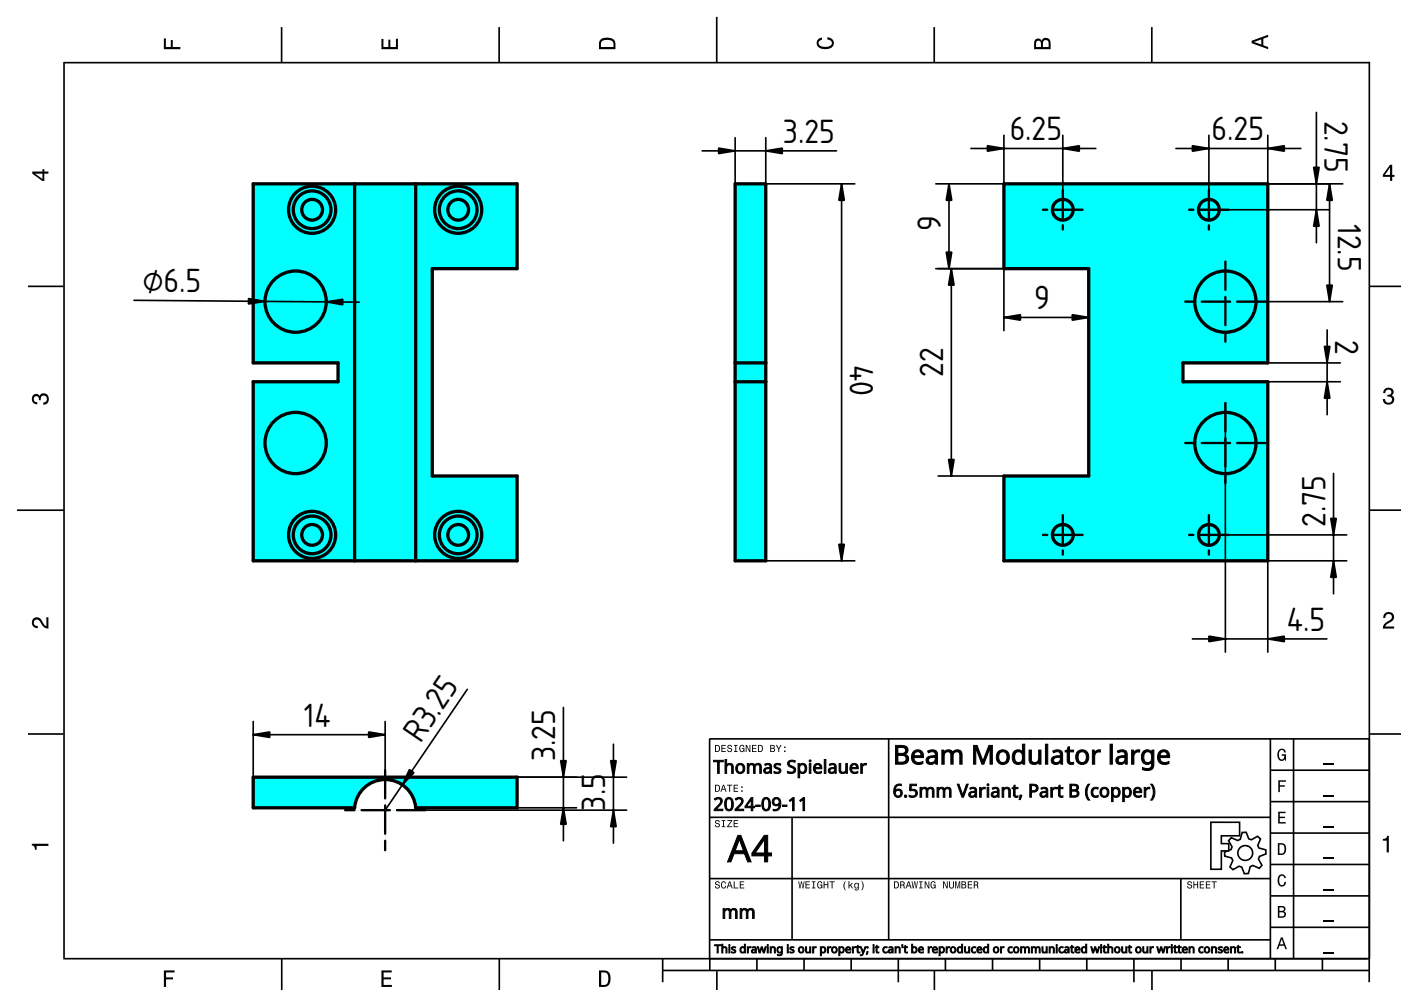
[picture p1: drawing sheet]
<svg xmlns="http://www.w3.org/2000/svg" width="297mm" height="210mm" viewBox="0 0 297 210" stroke-linecap="round" stroke-linejoin="round" font-family="sans-serif">
<defs><g id="words">
<g font-size="6.7">
<text x="214.1" y="29.8">6.25</text>
<text x="256.9" y="29.8">6.25</text>
<text x="280.8" y="25.6" transform="rotate(90 280.8 25.6)">2.75</text>
<text x="166" y="30.3">3.25</text>
<text x="283.6" y="47.5" transform="rotate(90 283.6 47.5)">12.5</text>
<text x="199.5" y="49.1" transform="rotate(-90 199.5 49.1)">9</text>
<text x="30.2" y="61.9">⌀6.5</text>
<text x="219.3" y="65.6">9</text>
<text x="180.2" y="77.3" transform="rotate(90 180.2 77.3)">40</text>
<text x="283.1" y="72.1" transform="rotate(90 283.1 72.1)">2</text>
<text x="200" y="79.9" transform="rotate(-90 200 79.9)">22</text>
<text x="281" y="111.7" transform="rotate(-90 281 111.7)">2.75</text>
<text x="272.8" y="133.7">4.5</text>
<text x="64.4" y="154">14</text>
<text x="89.1" y="157.7" transform="rotate(-56 89.1 157.7)">R3.25</text>
<text x="117.7" y="161.4" transform="rotate(-90 117.7 161.4)">3.25</text>
<text x="128.3" y="171.9" transform="rotate(-90 128.3 171.9)">3.5</text>
</g>
</g></defs>
<g fill="none" stroke="#000" stroke-width=".35">
<path d="M13.6 13.3h276.8M13.6 13.1v190M59.7 5.7v7.6M105.8 5.7v7.6M152 3.6v9.7M198.1 5.7v7.6M244.2 5.7v7.6M290.3 13.1v195.2M5.9 60.7h7.5M290.4 60.7h6.7M3.6 108.2h10M290.4 108.2h6.7"/>
<path d="M5.9 155.6h7.5M150.4 156.7h140M150.4 156.7v46.6M188.4 156.6v42.7M269.3 156.6v46.7M274.3 156.6v46.7M290.4 155.6h6.7M150.4 173.3h119M167.9 173.3v26M269.3 176.6h21.1M269.3 170h21.1M269.3 163.3h21.1"/>
<path d="M150.4 199.3h119M150.4 186.3h119M250.4 186.3v13M269.3 196.6h21.1M269.3 189.9h21.1M269.3 183.3h21.1M13.4 203.3h277M59.7 203.3v6.7M105.9 203.3v6.7M140.5 205.8h149.9M140.5 203.3v5M150.5 203.3v2.5"/>
<path d="M152 205.9v4.1M160.5 203.3v2.5M170.5 203.3v2.5M180.5 203.3v2.5M190.5 203.3v5M198.1 205.7v4.3M200.4 203.3v2.5M210.4 203.3v2.5M220.4 203.3v2.5M230.4 203.3v2.5M240.4 203.3v5M244.2 205.7v4.3"/>
<path d="M250.4 203.3v2.5M260.4 203.3v2.5M270.4 203.3v2.5M280.4 203.3v2.5"/>
</g>
<g fill="#000">
<path d="M34.7 8.2h.5v1.8h1v-1.5h.4v1.5h1.6v.4h-3.5z" fill-rule="evenodd"/>
<path d="M80.9 8.3h.4v1.7h1v-1.6h.5v1.6h1.1v-1.8h.5v2.2h-3.5z" fill-rule="evenodd"/>
<path d="M127.4 8.3a2.19 2.19 0 0 0-.4 2.1h3.5v-1.1a1.42 1.42 0 0 0-1.8-1.3zM127.7 8.7a2.14 2.14 0 0 1 2.3 .2l.1 1.1h-2.7l.1-1.1z" fill-rule="evenodd"/>
<path d="M173.4 8.4l.9-.5v.5a.7 .7 0 0 0-.7 .5 .7 .7 0 0 0 .3 .8 1.69 1.69 0 0 0 2.5-.6 .9 .9 0 0 0-1-.7v-.5a1.24 1.24 0 0 1 1.4 1 1.24 1.24 0 0 1-1 1.4 2.22 2.22 0 0 1-2.5-.6l-.2-.6z" fill-rule="evenodd"/>
<path d="M219.5 8.4l-.3 .8v1.2h3.5v-1.3a.98 .98 0 0 0-.7-1.1 .98 .98 0 0 0-1.1 .6 .83 .83 0 0 0-1.4-.2zM219.8 8.8a.54 .54 0 0 1 .6-.1 .54 .54 0 0 1 .3 .6v.7h-1zM221.3 8.7a.62 .62 0 0 1 .7-.2 .62 .62 0 0 1 .3 .7v.8h-1.2z" fill-rule="evenodd"/>
<path d="M265.4 8.6v.6l3.5 1.2v-.4l-1.1-.4v-1.4l1.1-.4v-.4zM265.9 8.9l1.5-.5v1z" fill-rule="evenodd"/>
<path d="M6.8 36.4v.4l2.2 1.6h.4v-1.6h.9v-.4h-.9v-.5h-.4v.5zM7.4 36.8h1.6v1.1z" fill-rule="evenodd"/>
<path d="M294.7 34.9l-1.5 2.1v.5h1.5v.9h.5v-.9h.5v-.4h-.5v-2.2zM294.7 35.5v1.6h-1.1z" fill-rule="evenodd"/>
<path d="M7 83.8a.86 .86 0 0 1 1.4 .1 1.06 1.06 0 0 1 1.3-.5 1.06 1.06 0 0 1 .7 1.2 1.1 1.1 0 0 1-1.2 1.2v-.4a.71 .71 0 0 0 .7-1 .71 .71 0 0 0-1.2-.1l-.1 .6h-.4a.61 .61 0 0 0-.2-.8 .61 .61 0 0 0-.8 .2 .61 .61 0 0 0 .1 .8l.6 .2v.4a1.15 1.15 0 0 1-1.1-.6 1.15 1.15 0 0 1 .2-1.3z" fill-rule="evenodd"/>
<path d="M293.6 82.5a1.08 1.08 0 0 1 1.3-.2 1.08 1.08 0 0 1 .5 1.3l-.3 .2a1.06 1.06 0 0 1 .5 1.3 1.06 1.06 0 0 1-1.2 .7 1.1 1.1 0 0 1-1.2-1.2h.4a.71 .71 0 0 0 1 .8 .71 .71 0 0 0 .1-1.3h-.6v-.4a.61 .61 0 0 0 .8-.3 .61 .61 0 0 0-.2-.8 .61 .61 0 0 0-.8 .2l-.2 .5h-.4z" fill-rule="evenodd"/>
<path d="M7 131.2a1.22 1.22 0 0 1 2 .7l.4 .6 .4 .3v-1.9h.5v2.4a1.8 1.8 0 0 1-1.8-1.4 .71 .71 0 0 0-.8-.5 .71 .71 0 0 0-.5 .8 .71 .71 0 0 0 .8 .5v.5a1.18 1.18 0 0 1-1.2-.7 1.18 1.18 0 0 1 .2-1.3z" fill-rule="evenodd"/>
<path d="M293.6 130.1a1.18 1.18 0 0 1 1.9 .3 1.18 1.18 0 0 1-1 1.6l-.5 .4-.3 .4h1.9v.5h-2.4a1.8 1.8 0 0 1 1.4-1.8 .71 .71 0 0 0 .5-.8 .71 .71 0 0 0-.9-.5 .71 .71 0 0 0-.5 .8h-.4z" fill-rule="evenodd"/>
<path d="M151.6 157.9v1.5h.5a.77 .77 0 0 0 .6-.7 .77 .77 0 0 0-.6-.8zM151.8 158.1a.57 .57 0 0 1 .6 .6 .57 .57 0 0 1-.6 .6zM152.9 157.9v1.5h1v-.1h-.8v-.5h.7v-.2h-.7v-.5h.8v-.2zM154.3 158a.53 .53 0 0 0 0 .7 .53 .53 0 0 0 .6 .1 .32 .32 0 0 1-.2 .5 .32 .32 0 0 1-.3-.4h-.2a.5 .5 0 0 0 .6 .6 .5 .5 0 0 0 .2-.9l-.4-.1a.28 .28 0 0 1-.1-.3 .28 .28 0 0 1 .3-.2 .28 .28 0 0 1 .2 .4h.2a.51 .51 0 0 0-.3-.5 .51 .51 0 0 0-.6 .1zM155.6 157.9v.2h.3v1.2h-.3v.1h.8v-.1h-.3v-1.2h.3v-.2zM156.9 158.1a.81 .81 0 0 0 .5 1.4l.3-.3 .1 .2v-.8h-.5v.2h.3l-.2 .5a.6 .6 0 0 1-.5-.6 .6 .6 0 0 1 .5-.6l.2 .3h.2l-.1-.4a.53 .53 0 0 0-.8 .1zM158.1 157.9v1.5h.2v-1.2l.6 1.2h.2v-1.5h-.2v1.3l-.6-1.3zM159.4 157.9v1.5h1v-.1h-.8v-.5h.7v-.2h-.7v-.5h.8v-.2zM160.7 157.9v1.5h.5a.77 .77 0 0 0 .6-.7 .77 .77 0 0 0-.6-.8zM160.9 158.1a.57 .57 0 0 1 .6 .6 .57 .57 0 0 1-.6 .6zM163.3 157.9v1.5h.6a.42 .42 0 0 0 .4-.3 .42 .42 0 0 0-.2-.5l.2-.2-.1-.4zM163.5 158.1h.3a.23 .23 0 0 1 .3 .3 .23 .23 0 0 1-.3 .2h-.3zM163.5 158.7h.3a.26 .26 0 0 1 .3 .3 .26 .26 0 0 1-.3 .3h-.3zM164.5 157.9l.5 .9v.6h.2v-.6l.5-.9h-.2l-.4 .8-.4-.8zM166.3 159.1v.3h.2v-.3zM166.3 158.3v.3h.2v-.3z" fill-rule="evenodd"/>
<path d="M6.7 178.9h3.6v.5h-2.5v.8h-.4a.77 .77 0 0 0-.7-1z" fill-rule="evenodd"/>
<path d="M151.7 174a.53 .53 0 0 0 0 .6 .53 .53 0 0 0 .6 .2 .32 .32 0 0 1-.2 .5 .32 .32 0 0 1-.3-.4h-.2a.5 .5 0 0 0 .6 .5 .5 .5 0 0 0 .2-.8l-.4-.1a.28 .28 0 0 1-.1-.4 .28 .28 0 0 1 .3-.1 .28 .28 0 0 1 .2 .3h.2a.51 .51 0 0 0-.3-.4 .51 .51 0 0 0-.6 .1zM153 173.9v.2h.3v1.1h-.3v.2h.8v-.2h-.3v-1.1h.3v-.2zM154.2 173.9v.2h.8l-.8 1.3h1v-.2h-.8l.8-1.3zM155.5 173.9v1.5h1v-.2h-.8v-.5h.7v-.2h-.7v-.4h.8v-.2z" fill-rule="evenodd"/>
<path d="M151.6 166.4v1.5h.5a.77 .77 0 0 0 .6-.8 .77 .77 0 0 0-.6-.7zM151.8 166.6a.57 .57 0 0 1 .6 .5 .57 .57 0 0 1-.6 .6zM153.3 166.4l-.6 1.5h.2l.2-.5h.6l.2 .5h.2l-.6-1.5zM153.4 166.6l.2 .7h-.4zM154.1 166.4v.2h.5v1.3h.2v-1.3h.5v-.2zM155.5 166.4v1.5h1v-.2h-.8v-.5h.7v-.2h-.7v-.4h.8v-.2zM157.2 167.6v.3h.2v-.3zM157.2 166.7v.3h.2v-.3z" fill-rule="evenodd"/>
<path d="M271 172.1h1.6v.3h-1.3v.8h1.1v.3h-1.1v.8h1.3v.3h-1.6z" fill-rule="evenodd"/>
<path d="M271 165.4h1.6v.3h-1.2v.8h1v.3h-1v1.1h-.4z" fill-rule="evenodd"/>
<path d="M270.9 178.8v2.5h.9a1.37 1.37 0 0 0 .7-2.2 1.56 1.56 0 0 0-1.6-.3zM271.3 179.1a.98 .98 0 0 1 1.1 .7 .98 .98 0 0 1-.7 1.2h-.4z" fill-rule="evenodd"/>
<path d="M271.1 159.1a.85 .85 0 0 1 .9-.4 .85 .85 0 0 1 .6 .8h-.3l-.1-.2a.49 .49 0 0 0-.4-.3 .49 .49 0 0 0-.5 .3 1.2 1.2 0 0 0 .5 1.7 .66 .66 0 0 0 .5-.8h-.5v-.3h.9v1.4h-.2l-.1-.4-.3 .4a.85 .85 0 0 1-1.2-.7v-1.1z" fill-rule="evenodd"/>
<path d="M151.7 187a.53 .53 0 0 0 0 .6 .53 .53 0 0 0 .6 .2 .32 .32 0 0 1-.2 .5 .32 .32 0 0 1-.3-.4h-.2a.5 .5 0 0 0 .6 .5 .5 .5 0 0 0 .2-.8l-.4-.1a.28 .28 0 0 1-.1-.4 .28 .28 0 0 1 .3-.1 .28 .28 0 0 1 .2 .3h.2a.51 .51 0 0 0-.3-.4 .51 .51 0 0 0-.6 .1zM153 187l-.1 .3a.67 .67 0 0 0 0 .8 .67 .67 0 0 0 .9 .2l.2-.5h-.3l-.2 .4a.6 .6 0 0 1-.4-.6 .6 .6 0 0 1 .4-.6l.2 .3h.2l-.1-.3a.5 .5 0 0 0-.8 0zM154.6 186.9l-.6 1.5h.2l.2-.5h.6l.2 .5h.2l-.6-1.5zM154.7 187.1l.2 .6h-.4zM155.6 186.9v1.5h.9v-.2h-.7v-1.3zM156.8 186.9v1.5h1v-.2h-.8v-.5h.7v-.2h-.7v-.4h.8v-.2z" fill-rule="evenodd"/>
<path d="M169.3 186.9l.2 1.5h.2l.2-1.3 .2 1.3h.2l.3-1.5h-.2l-.2 1.2-.2-1.2h-.2l-.2 1.2-.2-1.2zM170.8 186.9v1.5h.9v-.2h-.7v-.5h.6v-.2h-.6v-.5h.7v-.1zM172.1 186.9v.1h.3v1.2h-.3v.2h.8v-.2h-.3v-1.2h.3v-.1zM173.4 187a.81 .81 0 0 0 .5 1.4l.3-.2 .2 .2v-.8h-.6v.1h.4l-.2 .5a.6 .6 0 0 1-.5-.6 .6 .6 0 0 1 .4-.6l.2 .3h.2l-.1-.3a.53 .53 0 0 0-.8 0zM174.6 186.9v1.5h.2v-.7h.6v.7h.2v-1.5h-.2v.6h-.6v-.6zM175.9 186.9v.1h.4v1.4h.2v-1.4h.5v-.1zM179.2 186.8a1.35 1.35 0 0 0 .1 2 1.84 1.84 0 0 1 0-2zM179.9 186.8v1.6h.2v-.4l.2-.2 .3 .6h.2l-.4-.8 .5-.4h-.3l-.5 .5v-.9zM181.2 187.3a.59 .59 0 0 0-.1 .7 .59 .59 0 0 0 .6 .4l.2-.2a.31 .31 0 0 1-.1 .4 .31 .31 0 0 1-.5-.1h-.1a.47 .47 0 0 0 .5 .3 .47 .47 0 0 0 .4-.5v-1.1h-.2v.2l-.3-.2zM181.4 187.4h.1a.42 .42 0 0 1 .4 .4 .42 .42 0 0 1-.4 .4l-.2-.2zM182.6 186.8a1.85 1.85 0 0 1 0 2 1.22 1.22 0 0 0 0-2z" fill-rule="evenodd"/>
<path d="M189.5 186.9v1.5h.5a.77 .77 0 0 0 .6-.8 .77 .77 0 0 0-.6-.7zM189.7 187a.57 .57 0 0 1 .7 .6 .57 .57 0 0 1-.7 .6zM190.9 186.9v1.5h.2v-.7a.45 .45 0 0 1 .5 .1 .45 .45 0 0 1 0 .6l.3-.1-.3-.7a.41 .41 0 0 0 .2-.5 .41 .41 0 0 0-.4-.2zM191.1 187h.2a.26 .26 0 0 1 .3 .3 .26 .26 0 0 1-.3 .2h-.2zM192.5 186.9l-.5 1.5h.2l.1-.5h.6l.2 .5h.2l-.5-1.5zM192.6 187.1l.3 .6h-.5zM193.3 186.9l.2 1.5h.2l.2-1.3 .3 1.3h.1l.3-1.5h-.2l-.2 1.2-.2-1.2h-.2l-.2 1.2-.1-1.2zM194.9 186.9v.1h.2v1.2h-.2v.2h.7v-.2h-.3v-1.2h.3v-.1zM196.1 186.9v1.5h.1v-1.3l.6 1.3h.2v-1.5h-.1v1.2l-.6-1.2zM197.4 187a.81 .81 0 0 0 .6 1.4l.2-.2 .2 .2v-.8h-.6v.1h.4l-.2 .5a.6 .6 0 0 1-.5-.6 .6 .6 0 0 1 .5-.6l.1 .3h.3l-.2-.3a.53 .53 0 0 0-.8 0zM199.9 186.9v1.5h.2v-1.3l.6 1.3h.2v-1.5h-.1v1.2l-.6-1.2zM201.2 186.9v.9a.52 .52 0 0 0 .5 .6 .52 .52 0 0 0 .6-.6v-.9h-.2v.9a.33 .33 0 0 1-.4 .4 .33 .33 0 0 1-.3-.4v-.9zM202.5 186.9v1.5h.2v-1.4l.2 1.4h.2l.3-1.4v1.4h.2v-1.5h-.3l-.3 1.3-.2-1.3zM203.8 186.9v1.5h.6a.42 .42 0 0 0 .5-.3 .42 .42 0 0 0-.3-.5l.2-.3-.1-.3zM204 187h.4a.23 .23 0 0 1 .2 .3 .23 .23 0 0 1-.3 .2h-.3zM204 187.7h.4a.26 .26 0 0 1 .3 .2 .26 .26 0 0 1-.3 .3h-.4zM205.2 186.9v1.5h.9v-.2h-.7v-.5h.7v-.2h-.7v-.5h.7v-.1zM206.5 186.9v1.5h.2v-.7a.45 .45 0 0 1 .5 .1 .45 .45 0 0 1 0 .6l.3-.1-.3-.7a.41 .41 0 0 0 .2-.5 .41 .41 0 0 0-.4-.2zM206.7 187h.2a.25 .25 0 0 1 .3 .3 .25 .25 0 0 1-.3 .2h-.2z" fill-rule="evenodd"/>
<path d="M251.9 187a.53 .53 0 0 0 0 .6 .53 .53 0 0 0 .6 .2 .32 .32 0 0 1-.3 .5 .32 .32 0 0 1-.3-.4h-.2a.5 .5 0 0 0 .7 .5 .5 .5 0 0 0 .1-.8l-.4-.1a.28 .28 0 0 1-.1-.4 .28 .28 0 0 1 .4-.1 .28 .28 0 0 1 .1 .3h.2a.51 .51 0 0 0-.3-.4 .51 .51 0 0 0-.5 .1zM253 186.9v1.5h.2v-.7h.6v.7h.2v-1.5h-.2v.6h-.6v-.6zM254.4 186.9v1.5h.9v-.2h-.7v-.5h.6v-.2h-.6v-.4h.7v-.2zM255.7 186.9v1.5h.9v-.2h-.7v-.5h.6v-.2h-.6v-.4h.7v-.2zM256.9 186.9v.2h.4v1.3h.2v-1.3h.5v-.2z" fill-rule="evenodd"/>
<path d="M270.9 192.1v2.5h1a.7 .7 0 0 0 .7-.5 .7 .7 0 0 0-.4-.9 .61 .61 0 0 0 .3-.7 .61 .61 0 0 0-.7-.4zM271.3 192.4h.5a.38 .38 0 0 1 .4 .4 .38 .38 0 0 1-.4 .3h-.5zM271.3 193.4h.5a.44 .44 0 0 1 .5 .4 .44 .44 0 0 1-.5 .5h-.5z" fill-rule="evenodd"/>
<path d="M271.1 185.7a.85 .85 0 0 1 1-.3 .85 .85 0 0 1 .5 .8h-.3l-.1-.2a.47 .47 0 0 0-.4-.3 .47 .47 0 0 0-.4 .2 1.21 1.21 0 0 0 .4 1.8 .64 .64 0 0 0 .5-.7h.4a.89 .89 0 0 1-.8 1 .89 .89 0 0 1-1-.8v-1.1z" fill-rule="evenodd"/>
<path d="M293.2 177.9a.77 .77 0 0 0 .9-.7h.4v3.5h-.5v-2.5h-.8z" fill-rule="evenodd"/>
<path d="M34.7 205.8h2.3v.4h-1.8v1h1.5v.4h-1.5v1.7h-.5z" fill-rule="evenodd"/>
<path d="M80.9 205.8h2.1v.4h-1.7v1h1.6v.4h-1.6v1.2h1.8v.5h-2.2z" fill-rule="evenodd"/>
<path d="M127 205.8v3.5h1.2a1.42 1.42 0 0 0 1.3-1.8 1.38 1.38 0 0 0-1.3-1.7zM127.5 206.2l1 .1a1.89 1.89 0 0 1 0 2.5h-1z" fill-rule="evenodd"/>
<path d="M271.6 198.8l-.9 2.5h.3l.3-.8h1l.2 .8h.4l-1-2.5zM271.8 199.1l.3 1.1h-.7z" fill-rule="evenodd"/>
</g>
<path d="M280.7 175.3h2.1M280.7 168.7h2.1M280.7 162h2.1M280.7 195.3h2.1M280.7 188.6h2.1M280.7 182h2.1M280.7 202h2.1" fill="none" stroke="#000" stroke-width=".25"/>
<g fill="#000" stroke="#000" stroke-width=".21">
<path d="M189.9 158h1.1a1.1 1.1 0 0 1 1.2 .3 1.1 1.1 0 0 1 .2 1.1l-.6 .5a1.09 1.09 0 0 1 .9 1.3 1.09 1.09 0 0 1-1.4 .8h-1.4zM190.4 158.5v1.2h.7a.68 .68 0 0 0 .9-.7 .68 .68 0 0 0-1-.5zM190.4 160.2v1.4h.8a.75 .75 0 0 0 .9-.7 .75 .75 0 0 0-1-.7zM193.7 159.3a1.29 1.29 0 0 1 1.6-.1 1.29 1.29 0 0 1 .5 1.4h-2a1.12 1.12 0 0 0 1.7 .9h.2v.4a1.63 1.63 0 0 1-2.2-.4 1.63 1.63 0 0 1 .2-2.2zM194 159.6l-.2 .6h1.5a.74 .74 0 0 0-.4-.8 .74 .74 0 0 0-.9 .2zM196.7 159.2a1.65 1.65 0 0 1 2 .2l.1 2.6h-.4l-.1-.4a1.09 1.09 0 0 1-1.1 .5 1.09 1.09 0 0 1-.8-.9l.1-.5 .4-.3 1.4-.2a.82 .82 0 0 0-.5-.8 .82 .82 0 0 0-1 .2zM197 160.9a.65 .65 0 0 0 .3 .8 .65 .65 0 0 0 .9-.4l.1-.7-1 .1zM199.7 159h.4l.1 .4a1.13 1.13 0 0 1 1.8 .1 1.06 1.06 0 0 1 1.2-.5 1.06 1.06 0 0 1 .8 1.1v1.9h-.5v-1.9a.73 .73 0 0 0-.9-.7 .73 .73 0 0 0-.5 1v1.6h-.5v-1.9a.74 .74 0 0 0-.9-.7 .74 .74 0 0 0-.5 1.1v1.5h-.5zM206.4 158h.8l1.2 3.3 1.3-3.3h.7v4h-.5v-3.5l-1.3 3.5h-.4l-1.3-3.5v3.5h-.5zM211.6 159.4a1.51 1.51 0 0 1 2.4 .9 1.51 1.51 0 0 1-1.9 1.7 1.69 1.69 0 0 1-.5-2.6zM212.1 159.5a1.41 1.41 0 0 0 .2 2.1 1.16 1.16 0 0 0 1.2-.6 1.16 1.16 0 0 0-.2-1.3l-.4-.3zM215 159.4a1.24 1.24 0 0 1 1.8 0v-1.6h.5v4.2h-.4l-.1-.4a1.25 1.25 0 0 1-1.5 .3 1.25 1.25 0 0 1-.7-1.4l.1-.6zM215.5 159.5a1.48 1.48 0 0 0 .2 2.1 .87 .87 0 0 0 .9-.2 .87 .87 0 0 0 .2-.9 .87 .87 0 0 0-.3-.9 .87 .87 0 0 0-1-.1zM218.2 159h.5v2a.8 .8 0 0 0 1 .6 .8 .8 0 0 0 .5-1v-1.6h.5v3h-.4l-.1-.4a1.15 1.15 0 0 1-1.2 .4 1.15 1.15 0 0 1-.8-1zM221.7 157.8h.4v4.2h-.4zM223.2 159.2a1.65 1.65 0 0 1 2 .2l.1 2.6h-.4l-.1-.4a1.09 1.09 0 0 1-1.1 .5 1.09 1.09 0 0 1-.8-.9l.1-.5 .4-.3 1.4-.2a.82 .82 0 0 0-.5-.8 .82 .82 0 0 0-.9 .2zM223.5 160.9a.65 .65 0 0 0 .4 .8 .65 .65 0 0 0 .8-.4l.1-.7-1 .1zM226.5 158.4h.3v.6h.8v.4h-.8v1.7a.56 .56 0 0 0 .2 .6 .56 .56 0 0 0 .6-.1l-.1 .4a.91 .91 0 0 1-1.2-.8v-1.8h-.5v-.2l.5-.2zM228.4 159.4a1.51 1.51 0 0 1 2.5 .9 1.51 1.51 0 0 1-2 1.7 1.69 1.69 0 0 1-.5-2.6zM228.9 159.5a1.41 1.41 0 0 0 .3 2.1 1.16 1.16 0 0 0 1.1-.6 1.16 1.16 0 0 0-.2-1.3l-.4-.3zM231.6 159h.4l.1 .6a1.11 1.11 0 0 1 1.2-.6v.5l-.2-.1a.9 .9 0 0 0-1 1v1.6h-.5zM235.4 157.8h.4v4.2h-.4zM236.9 159.2a1.65 1.65 0 0 1 2 .2l.1 2.6h-.4l-.1-.4a1.09 1.09 0 0 1-1.1 .5 1.09 1.09 0 0 1-.8-.9l.1-.5 .4-.3 1.4-.2a.82 .82 0 0 0-.5-.8 .82 .82 0 0 0-.9 .2zM237.2 160.9a.65 .65 0 0 0 .4 .8 .65 .65 0 0 0 .8-.4l.1-.7-1 .1zM239.9 159h.4l.1 .6a1.11 1.11 0 0 1 1.3-.6l-.1 .5-.2-.1a.9 .9 0 0 0-1 1v1.6h-.5zM242.5 159.2a1.23 1.23 0 0 1 1.7 .2l.1-.4h.3v3.1a1.33 1.33 0 0 1-1.9 1.2l-.5-.1v-.5a1.29 1.29 0 0 0 1.9-.3l.1-.8a1.25 1.25 0 0 1-1.5 .3 1.25 1.25 0 0 1-.7-1.4l.1-.6zM242.9 159.5a1.47 1.47 0 0 0 .2 2.1 .87 .87 0 0 0 .9-.2 .87 .87 0 0 0 .2-.9 .87 .87 0 0 0-.3-.9 .87 .87 0 0 0-1-.1zM245.9 159.3a1.29 1.29 0 0 1 1.5-.1 1.29 1.29 0 0 1 .6 1.4h-2.1a1.12 1.12 0 0 0 1.8 .9h.1v.4a1.63 1.63 0 0 1-2.1-.4 1.63 1.63 0 0 1 .2-2.2zM246.2 159.6l-.3 .6h1.6a.74 .74 0 0 0-.4-.8 .74 .74 0 0 0-.9 .2z"/>
<path d="M151.3 161.2h2v.3h-.8v2.5h-.4v-2.5h-.8zM153.7 161h.4l-.1 1.2a.79 .79 0 0 1 .9-.3 .79 .79 0 0 1 .6 .7v1.4h-.4v-1.4a.55 .55 0 0 0-.7-.4 .55 .55 0 0 0-.3 .7v1.1h-.4zM156.2 162.1a1.02 1.02 0 0 1 1.5 .1 1.02 1.02 0 0 1-.1 1.4 1.02 1.02 0 0 1-1.4 .1l-.2-.8zM156.6 162.2a.76 .76 0 0 0-.2 1.1 .76 .76 0 0 0 1 .2 .77 .77 0 0 0 .1-1 .77 .77 0 0 0-.9-.3zM158.4 161.9h.3l.1 .3a.78 .78 0 0 1 1.3 0 .73 .73 0 0 1 .8-.3 .73 .73 0 0 1 .5 .7v1.4h-.3v-1.4a.51 .51 0 0 0-.6-.4 .51 .51 0 0 0-.4 .6v1.2h-.3v-1.4a.51 .51 0 0 0-.7-.4 .51 .51 0 0 0-.3 .7v1.1h-.4zM162.1 162a.87 .87 0 0 1 1.5 .6v1.4h-.3v-.3a.71 .71 0 0 1-1 .3 .71 .71 0 0 1-.3-.9 .71 .71 0 0 1 .9-.4h.4a.57 .57 0 0 0-.4-.6 .57 .57 0 0 0-.7 .2zM162.4 163.1a.46 .46 0 0 0 .3 .7 .46 .46 0 0 0 .5-.5l.1-.3zM164.2 162.1a1.26 1.26 0 0 1 1.3-.1l-.1 .3a.64 .64 0 0 0-1 .2l.2 .1a.8 .8 0 0 1 .9 1.1 1.3 1.3 0 0 1-1.4 .2v-.3a.73 .73 0 0 0 1.1-.2l-.1-.2a.98 .98 0 0 1-1-1zM167.2 161.4a1.49 1.49 0 0 1 1.4-.1l-.1 .3a.72 .72 0 0 0-1.1 .4l.3 .4a.86 .86 0 0 1 1 .9 .86 .86 0 0 1-1.2 .7l-.5-.1v-.4a.82 .82 0 0 0 1.3-.4l-.2-.2a1.12 1.12 0 0 1-1.1-1.2zM169.2 161.9h.3v.3a.86 .86 0 0 1 1.1-.3 .86 .86 0 0 1 .4 1 .88 .88 0 0 1-.4 1 .88 .88 0 0 1-1.1-.2v1.2h-.3zM169.7 162.3a.91 .91 0 0 0 .4 1.4 .84 .84 0 0 0 .6-.8 .84 .84 0 0 0-.6-.8zM171.5 161.3a.25 .25 0 0 1 .5 0 .25 .25 0 0 1-.5 0zM171.6 161.9h.3v2.1h-.3zM172.8 162.1a.89 .89 0 0 1 1.1-.1 .89 .89 0 0 1 .3 1h-1.4a.8 .8 0 0 0 .5 .7 .8 .8 0 0 0 .8-.1v.3a1.13 1.13 0 0 1-1.5-.3 1.13 1.13 0 0 1 .2-1.5zM173 162.3l-.2 .4h1.1a.51 .51 0 0 0-.3-.5 .51 .51 0 0 0-.6 .1zM174.8 161h.3v3h-.3zM175.8 162a.87 .87 0 0 1 1.5 .6v1.4h-.3v-.3a.71 .71 0 0 1-1 .3 .71 .71 0 0 1-.3-.9 .71 .71 0 0 1 .9-.4h.4a.57 .57 0 0 0-.4-.6 .57 .57 0 0 0-.7 .2zM176.1 163.1a.46 .46 0 0 0 .3 .7 .46 .46 0 0 0 .5-.5v-.3zM177.9 161.9h.3v1.3a.55 .55 0 0 0 .7 .5 .55 .55 0 0 0 .4-.7v-1.1h.4v2.1h-.3l-.1-.3a.8 .8 0 0 1-.8 .3 .8 .8 0 0 1-.6-.7zM180.5 162.1a.89 .89 0 0 1 1.1-.1 .89 .89 0 0 1 .4 1h-1.4a.8 .8 0 0 0 .4 .7 .8 .8 0 0 0 .9-.1v.3a1.13 1.13 0 0 1-1.5-.3 1.13 1.13 0 0 1 .1-1.5zM180.7 162.3l-.1 .4h1a.51 .51 0 0 0-.3-.5 .51 .51 0 0 0-.6 .1zM182.5 161.9h.3v.4a.76 .76 0 0 1 .9-.4l-.1 .3a.63 .63 0 0 0-.8 .7v1.1h-.3z"/>
<path d="M151.5 169.4a.93 .93 0 0 1 1.4-.1 .93 .93 0 0 1-.2 1.4l-.8 .9h1.4v.3h-1.9v-.3l.7-.7a.92 .92 0 0 0 .4-1.5h-.4l-.5 .2zM154 169.2a.92 .92 0 0 1 1.1 0 .92 .92 0 0 1 .4 1 1.25 1.25 0 0 1-.9 1.7 1.4 1.4 0 0 1-.9-1.9zM154.2 169.5a1.97 1.97 0 0 0 .2 2.1h.3a1.75 1.75 0 0 0 0-2.2zM155.9 169.4a.93 .93 0 0 1 1.4-.1 .93 .93 0 0 1-.2 1.4l-.8 .9h1.4v.3h-1.9v-.3l.8-.7a.92 .92 0 0 0 .3-1.5h-.4l-.4 .2zM159.3 169.1h.3v1.9h.4v.3h-.4v.6h-.3v-.6h-1.3v-.3zM159.3 169.5l-1 1.5h1zM160.2 170.7h1v.3h-1zM161.9 169.2a.92 .92 0 0 1 1 0 .92 .92 0 0 1 .4 1 1.25 1.25 0 0 1-.9 1.7 1.4 1.4 0 0 1-.8-1.9zM162.1 169.5a1.97 1.97 0 0 0 .1 2.1h.4a1.75 1.75 0 0 0 0-2.2zM164 169.3a1.01 1.01 0 0 1 1.2 0 1.01 1.01 0 0 1 .3 1.2 1.25 1.25 0 0 1-1.6 1.4v-.3a.92 .92 0 0 0 1.3-1.1 .86 .86 0 0 1-1.3 .1 .86 .86 0 0 1 .1-1.3zM164 170a.61 .61 0 0 0 1.2 0 .61 .61 0 0 0-1.2 0zM165.9 170.7h.9v.3h-.9zM167.3 169.7l.8-.6h.3v2.8h-.4l.1-2.4-.6 .4zM169.6 169.7l.7-.6h.3v2.8h-.4l.1-2.4-.6 .4z"/>
<path d="M189.8 166.6l.7-.4 .6 .1v.3l-.2-.1a.91 .91 0 0 0-1.1 1.1 .87 .87 0 0 1 1.3 0 .87 .87 0 0 1 0 1.2 .87 .87 0 0 1-1.2 .1 1.88 1.88 0 0 1-.1-2.3zM189.8 168.2a.61 .61 0 0 0 1.2 0 .61 .61 0 0 0-1.2 0zM191.8 168.8a.25 .25 0 0 1 .5 0 .25 .25 0 0 1-.5 0zM192.9 166.3h1.4v.3h-1.1v.8a.93 .93 0 0 1 1.3 .7 .93 .93 0 0 1-1.2 1l-.5-.2v-.3a.81 .81 0 0 0 .8 .2 .81 .81 0 0 0 .5-.8 .87 .87 0 0 0-1.1-.3l-.2-.1zM195.1 167h.2l.1 .2a.78 .78 0 0 1 1.3 .1 .73 .73 0 0 1 .8-.4 .73 .73 0 0 1 .5 .8v1.3h-.3v-1.3a.51 .51 0 0 0-.6-.5 .51 .51 0 0 0-.4 .7v1.1h-.3v-1.3a.51 .51 0 0 0-.7-.5 .51 .51 0 0 0-.3 .8v1h-.3zM198.7 167h.2l.1 .2a.78 .78 0 0 1 1.3 .1 .73 .73 0 0 1 .8-.4 .73 .73 0 0 1 .5 .8v1.3h-.3v-1.3a.51 .51 0 0 0-.6-.5 .51 .51 0 0 0-.4 .7v1.1h-.3v-1.3a.51 .51 0 0 0-.7-.5 .51 .51 0 0 0-.3 .8v1h-.3zM203 166.3h.3l.8 2.3 .8-2.3h.4l-1 2.7h-.4zM205.6 167.1a.87 .87 0 0 1 1.5 .5v1.4h-.3l-.1-.3a.71 .71 0 0 1-.9 .4 .71 .71 0 0 1-.4-.9 .71 .71 0 0 1 1-.4h.3a.57 .57 0 0 0-.3-.6 .57 .57 0 0 0-.7 .2zM205.9 168.2a.46 .46 0 0 0 .2 .7 .46 .46 0 0 0 .6-.5v-.4zM207.7 167h.3v.3a.76 .76 0 0 1 .9-.4l-.1 .3a.63 .63 0 0 0-.8 .7v1.1h-.3zM209.2 166.4a.25 .25 0 0 1 .5 0 .25 .25 0 0 1-.5 0zM209.3 167h.3v2h-.3zM210.4 167.1a.87 .87 0 0 1 1.4 .5v1.4h-.2l-.1-.3a.71 .71 0 0 1-.9 .4 .71 .71 0 0 1-.4-.9 .71 .71 0 0 1 .9-.4h.4a.57 .57 0 0 0-.4-.6 .57 .57 0 0 0-.6 .2zM210.6 168.2a.46 .46 0 0 0 .3 .7 .46 .46 0 0 0 .6-.5v-.4zM212.5 167h.2l.1 .2a.79 .79 0 0 1 .9-.2 .79 .79 0 0 1 .5 .7v1.3h-.3v-1.3a.55 .55 0 0 0-.7-.5 .55 .55 0 0 0-.4 .8v1h-.3zM215 166.5h.2v.5h.6v.2h-.6v1.2a.42 .42 0 0 0 .6 .3v.3a.64 .64 0 0 1-.9-.6v-1.2h-.3v-.1l.3-.2zM216.3 168.6h.4l-.4 .9h-.2zM218.3 166.3h.8a.87 .87 0 0 1 1 .9 .87 .87 0 0 1-1.1 .8h-.3v1h-.4zM218.7 166.6v1.1a.68 .68 0 0 0 .8-.1 .68 .68 0 0 0 .2-.8l-.4-.2zM220.7 167.1a.87 .87 0 0 1 1.5 .5v1.4h-.3l-.1-.3a.71 .71 0 0 1-.9 .4 .71 .71 0 0 1-.4-.9 .71 .71 0 0 1 1-.4h.3a.57 .57 0 0 0-.3-.6 .57 .57 0 0 0-.7 .2zM221 168.2a.46 .46 0 0 0 .2 .7 .46 .46 0 0 0 .6-.5v-.4zM222.8 167h.3v.3a.76 .76 0 0 1 .9-.4l-.1 .3a.63 .63 0 0 0-.8 .7v1.1h-.3zM224.6 166.5h.2v.5h.6v.2h-.6v1.2a.42 .42 0 0 0 .6 .3l-.1 .3a.64 .64 0 0 1-.9-.6v-1.2h-.3v-.1l.3-.2zM226.8 166.3h.8a.71 .71 0 0 1 1 .3 .71 .71 0 0 1-.3 .9l-.2 .1a.75 .75 0 0 1 .7 .9 .75 .75 0 0 1-1 .5h-1zM227.2 166.6v.8h.5a.47 .47 0 0 0 .6-.4 .47 .47 0 0 0-.7-.4zM227.2 167.7v1h.5a.52 .52 0 0 0 .7-.5 .52 .52 0 0 0-.7-.5zM230.7 166.3h.3a2.89 2.89 0 0 0 0 3.3 .99 .99 0 0 1-.8-1 2.79 2.79 0 0 1 .5-2.3zM231.7 167.1l.9-.2 .3 .1-.1 .3a.76 .76 0 0 0-1.1 .7 .76 .76 0 0 0 1.1 .7v.3a1.09 1.09 0 0 1-1.4-.4 1.09 1.09 0 0 1 .3-1.5zM233.5 167.2a1.02 1.02 0 0 1 1.4 .1 1.02 1.02 0 0 1-.1 1.4 1.02 1.02 0 0 1-1.4 0l-.2-.7zM233.8 167.3a.76 .76 0 0 0-.2 1 .76 .76 0 0 0 1 .3 .77 .77 0 0 0 .1-1 .77 .77 0 0 0-.9-.3zM235.7 167h.2l.1 .2a.86 .86 0 0 1 1-.2 .86 .86 0 0 1 .5 1 .88 .88 0 0 1-.5 1 .88 .88 0 0 1-1-.2v1.2h-.3zM236.1 167.4a.91 .91 0 0 0 .5 1.4 .84 .84 0 0 0 .5-.8 .84 .84 0 0 0-.5-.8zM238 167h.3l.1 .2a.86 .86 0 0 1 1-.2 .86 .86 0 0 1 .5 1 .88 .88 0 0 1-.5 1 .88 .88 0 0 1-1-.2v1.2h-.4zM238.5 167.4a.91 .91 0 0 0 .5 1.4 .84 .84 0 0 0 .5-.8 .84 .84 0 0 0-.5-.8zM240.6 167.1a.89 .89 0 0 1 1.1-.1 .89 .89 0 0 1 .4 1.1h-1.5a.8 .8 0 0 0 .5 .7 .8 .8 0 0 0 .9-.2v.3a1.13 1.13 0 0 1-1.5-.2 1.13 1.13 0 0 1 .1-1.6zM240.8 167.4l-.1 .4h1a.51 .51 0 0 0-.3-.6 .51 .51 0 0 0-.6 .2zM242.6 167h.3v.3a.76 .76 0 0 1 .9-.4l-.1 .3a.63 .63 0 0 0-.8 .7v1.1h-.3zM244 166.3a1.01 1.01 0 0 1 .8 1.1 2.72 2.72 0 0 1-.5 2.2h-.3a2.89 2.89 0 0 0 0-3.3z"/>
<path d="M153.3 192.6h.3v.3a.78 .78 0 0 1 1.3 .1 .73 .73 0 0 1 .9-.4 .73 .73 0 0 1 .5 .8v1.3h-.4v-1.3a.51 .51 0 0 0-.6-.5 .51 .51 0 0 0-.3 .7v1.1h-.4v-1.3a.51 .51 0 0 0-.6-.5 .51 .51 0 0 0-.3 .7v1.1h-.4zM156.9 192.6h.3l.1 .3a.78 .78 0 0 1 1.2 .1 .73 .73 0 0 1 .9-.4 .73 .73 0 0 1 .5 .8v1.3h-.3v-1.3a.51 .51 0 0 0-.6-.5 .51 .51 0 0 0-.4 .7v1.1h-.4v-1.3a.51 .51 0 0 0-.6-.5 .51 .51 0 0 0-.3 .7v1.1h-.4z"/>
<path d="M156.4 177.1h.7l2.1 5.6h-.7l-.7-1.7h-2.2l-.6 1.7h-.7zM156.7 177.9l-.8 2.5h1.7zM162 177.1h.8v3.7h.8v.7h-.8v1.2h-.7v-1.2h-2.7v-.6zM162.1 177.9l-2 2.9h2z"/>
<path d="M151.5 200.3h1.3v.2h-.5v1.5h-.3v-1.5h-.5zM153 200.2h.3l-.1 .7a.5 .5 0 0 1 .6-.2 .5 .5 0 0 1 .3 .5v.8h-.2v-1l-.3-.1-.3 .1v1h-.3zM154.5 200.4a.15 .15 0 0 1 .3 0 .15 .15 0 0 1-.3 0zM154.5 200.7h.3v1.3h-.3zM155.2 200.8h.8l-.1 .2-.2-.1a.25 .25 0 0 0-.3 0 .25 .25 0 0 0-.1 .2l.2 .2a.46 .46 0 0 1 .5 .5 .46 .46 0 0 1-.7 .2h-.2l.1-.2a.35 .35 0 0 0 .3 .1 .35 .35 0 0 0 .3-.3l-.2-.1a.43 .43 0 0 1-.4-.2 .43 .43 0 0 1 0-.5zM157 200.9a.54 .54 0 0 1 .8 0v-.7h.2v1.8h-.1l-.1-.1a.61 .61 0 0 1-.8 0 .61 .61 0 0 1-.1-.9zM157.2 201a.46 .46 0 0 0-.1 .7 .46 .46 0 0 0 .6 .1 .47 .47 0 0 0 .1-.6 .47 .47 0 0 0-.6-.2zM158.4 200.7h.2l.1 .3 .2-.3h.3v.2l-.5 .2v.9h-.3zM159.4 200.8a.57 .57 0 0 1 1 .4v.8l-.2-.1a.45 .45 0 0 1-.6 .2 .45 .45 0 0 1-.3-.6 .45 .45 0 0 1 .6-.2h.3a.36 .36 0 0 0-.3-.4 .36 .36 0 0 0-.4 .1zM159.6 201.5l-.1 .2a.34 .34 0 0 0 .5 .2 .34 .34 0 0 0 .1-.5zM160.6 200.7h.2l.3 1.1 .3-1.1h.2l.3 1.1 .3-1.1h.2l-.3 1.3h-.3l-.3-1-.3 1h-.3zM162.6 200.4a.15 .15 0 0 1 .3 0 .15 .15 0 0 1-.3 0zM162.7 200.7h.2v1.3h-.2zM163.3 200.7h.2v.2a.5 .5 0 0 1 .5-.2 .5 .5 0 0 1 .4 .5v.8h-.2l-.1-1-.2-.1-.3 .1-.1 1h-.2zM164.9 200.9a.53 .53 0 0 1 .8 0v-.2h.2v1.4a.64 .64 0 0 1-.4 .5 .64 .64 0 0 1-.7-.1v-.2a.49 .49 0 0 0 .6 .2 .49 .49 0 0 0 .3-.6 .63 .63 0 0 1-.9-.1 .63 .63 0 0 1 .1-.9zM164.9 201.3a.45 .45 0 0 0 .9 0 .45 .45 0 0 0-.9 0zM166.9 200.4a.15 .15 0 0 1 .3 0 .15 .15 0 0 1-.3 0zM166.9 200.7h.2v1.3h-.2zM167.6 200.8h.8l-.1 .2-.2-.1a.25 .25 0 0 0-.3 0 .25 .25 0 0 0-.1 .2l.2 .2a.46 .46 0 0 1 .5 .5 .46 .46 0 0 1-.8 .2h-.1v-.2a.35 .35 0 0 0 .4 .1 .35 .35 0 0 0 .3-.3l-.2-.1a.43 .43 0 0 1-.4-.2 .43 .43 0 0 1 0-.5zM169.2 201.4a.65 .65 0 0 1 1.3 0 .65 .65 0 0 1-1.3 0zM169.6 201a.44 .44 0 0 0-.1 .7 .44 .44 0 0 0 .7-.1v-.6l-.3-.1zM170.8 200.7h.2v1.1l.3 .1 .3-.1 .1-1.1h.2v1.3h-.2v-.1a.5 .5 0 0 1-.6 .1 .5 .5 0 0 1-.3-.4zM172.3 200.7h.2v.3l.3-.3h.3l-.1 .2-.4 .2-.1 .9h-.2zM173.9 200.7h.2v.2a.6 .6 0 0 1 .8 .1 .6 .6 0 0 1 0 .8 .6 .6 0 0 1-.8 .1v.7h-.2zM174.2 201a.49 .49 0 0 0 0 .6 .49 .49 0 0 0 .5 .2 .47 .47 0 0 0 .2-.6 .47 .47 0 0 0-.7-.2zM175.4 200.7h.2v.3l.3-.3h.3v.2l-.5 .2-.1 .9h-.2zM176.2 201.4a.65 .65 0 0 1 1.3 0 .65 .65 0 0 1-1.3 0zM176.6 201a.44 .44 0 0 0 0 .7 .44 .44 0 0 0 .7-.1l-.1-.6-.3-.1zM177.8 200.7h.2l.1 .2a.6 .6 0 0 1 .7 .1 .6 .6 0 0 1 0 .8 .6 .6 0 0 1-.8 .1l.1 .7h-.3zM178.1 201a.49 .49 0 0 0 0 .6 .49 .49 0 0 0 .5 .2 .47 .47 0 0 0 .2-.6 .47 .47 0 0 0-.7-.2zM179.4 200.9a.56 .56 0 0 1 .7-.1 .56 .56 0 0 1 .3 .6h-.9a.53 .53 0 0 0 .8 .4 .54 .54 0 0 1-.5 .3 .54 .54 0 0 1-.5-.3v-.6zM179.6 201l-.1 .3h.7l-.2-.4zM180.7 200.7h.2v.3l.3-.3h.3l-.1 .2-.4 .2-.1 .9h-.2zM181.8 200.4h.1v.3h.4v.2h-.4v.8l.2 .2h.2a.32 .32 0 0 1-.4 .2 .32 .32 0 0 1-.2-.4v-.8l-.2-.1zM182.4 200.7h.2l.4 1.1 .4-1.1h.2l-.5 1.5a.52 .52 0 0 1-.7 .4v-.2a.38 .38 0 0 0 .5-.4zM183.8 200.9a.16 .16 0 0 1 .3 0 .16 .16 0 0 1-.3 0zM183.8 201.8h.3l-.2 .6h-.2zM185.1 200.4a.13 .13 0 0 1 .2 0 .13 .13 0 0 1-.2 0zM185.1 200.7h.2v1.3h-.2zM185.8 200.4h.2v.3h.3v.2h-.3v.8l.1 .2h.2a.32 .32 0 0 1-.4 .2 .32 .32 0 0 1-.2-.4v-.8l-.1-.1zM187.3 200.9l.3-.2 .5 .1-.1 .2-.1-.1a.48 .48 0 0 0-.5 .6 .48 .48 0 0 0 .7 .3 .45 .45 0 0 1-.4 .3 .45 .45 0 0 1-.5-.3v-.6zM188.4 200.8a.57 .57 0 0 1 1 .4v.8l-.2-.1a.45 .45 0 0 1-.6 .2 .45 .45 0 0 1-.3-.6 .45 .45 0 0 1 .6-.2h.3a.36 .36 0 0 0-.3-.4 .36 .36 0 0 0-.4 .1zM188.6 201.5l-.1 .2a.34 .34 0 0 0 .5 .2 .34 .34 0 0 0 .1-.5zM189.8 200.7h.1l.1 .2a.5 .5 0 0 1 .5-.2 .5 .5 0 0 1 .4 .5v.8h-.3v-1l-.2-.1-.3 .1-.1 1h-.2zM191.2 200.3h.2v.6h-.2zM191.9 200.4h.1v.3h.4v.2h-.4v.8l.1 .2h.3a.32 .32 0 0 1-.4 .2 .32 .32 0 0 1-.2-.4v-.8l-.2-.1zM193.3 200.2h.2v.7a.6 .6 0 0 1 .8 .1 .6 .6 0 0 1 0 .8 .6 .6 0 0 1-.8 .1l-.2 .1zM193.6 201a.47 .47 0 0 0-.1 .6 .47 .47 0 0 0 .6 .2l.1-.2a.49 .49 0 0 0-.3-.7zM194.9 200.9a.56 .56 0 0 1 .7-.1 .56 .56 0 0 1 .2 .6h-.9a.53 .53 0 0 0 .9 .4 .54 .54 0 0 1-.5 .3 .54 .54 0 0 1-.5-.3l-.1-.6zM195 201l-.1 .3h.7l-.2-.4zM196.8 200.7h.2v.3l.3-.3h.2v.2l-.5 .2v.9h-.2zM197.8 200.9a.56 .56 0 0 1 .7-.1 .56 .56 0 0 1 .3 .6h-.9a.53 .53 0 0 0 .8 .4 .54 .54 0 0 1-.5 .3 .54 .54 0 0 1-.5-.3v-.6zM198 201l-.1 .3h.6l-.1-.4zM199.1 200.7h.2v.2a.6 .6 0 0 1 .8 .1 .6 .6 0 0 1 0 .8 .6 .6 0 0 1-.8 .1v.7h-.2zM199.4 201a.49 .49 0 0 0-.1 .6 .49 .49 0 0 0 .6 .2 .47 .47 0 0 0 .1-.6 .47 .47 0 0 0-.6-.2zM200.6 200.7h.2v.3l.3-.3h.3l-.1 .2-.4 .2-.1 .9h-.2zM201.4 201.4a.65 .65 0 0 1 1.3 0 .65 .65 0 0 1-1.3 0zM201.8 201a.44 .44 0 0 0-.1 .7 .44 .44 0 0 0 .7-.1v-.6l-.3-.1zM203.1 200.9a.54 .54 0 0 1 .8 0v-.7h.2v1.8h-.2v-.1a.61 .61 0 0 1-.9 0 .61 .61 0 0 1 0-.9zM203.2 201a.46 .46 0 0 0 0 .7 .46 .46 0 0 0 .6 .1 .47 .47 0 0 0 0-.6 .47 .47 0 0 0-.6-.2zM204.5 200.7h.2v1.1l.3 .1 .3-.1 .1-1.1h.2v1.3h-.2v-.1a.5 .5 0 0 1-.6 .1 .5 .5 0 0 1-.3-.4zM206.1 200.9l.3-.2 .5 .1-.1 .2-.1-.1a.48 .48 0 0 0-.6 .6 .48 .48 0 0 0 .8 .3 .45 .45 0 0 1-.5 .3 .45 .45 0 0 1-.4-.3v-.6zM207.3 200.9a.56 .56 0 0 1 .6-.1 .56 .56 0 0 1 .3 .6h-.9a.53 .53 0 0 0 .9 .4 .54 .54 0 0 1-.5 .3 .54 .54 0 0 1-.5-.3l-.1-.6zM207.4 201l-.1 .3h.7l-.2-.4zM208.6 200.9a.54 .54 0 0 1 .8 0v-.7h.2v1.8h-.2v-.1a.61 .61 0 0 1-.9 0 .61 .61 0 0 1 0-.9zM208.8 201a.46 .46 0 0 0-.1 .7 .46 .46 0 0 0 .6 .1 .47 .47 0 0 0 .1-.6 .47 .47 0 0 0-.6-.2zM210.5 201.4a.65 .65 0 0 1 1.3 0 .65 .65 0 0 1-1.3 0zM210.9 201a.44 .44 0 0 0 0 .7 .44 .44 0 0 0 .6-.1v-.6l-.3-.1zM212.1 200.7h.2v.3l.3-.3h.3v.2l-.5 .2-.1 .9h-.2zM213.9 200.9l.2-.2 .5 .1v.2l-.2-.1a.48 .48 0 0 0-.5 .6 .48 .48 0 0 0 .7 .3 .45 .45 0 0 1-.4 .3 .45 .45 0 0 1-.4-.3l-.1-.6zM214.8 201.4a.65 .65 0 0 1 1.3 0 .65 .65 0 0 1-1.3 0zM215.2 201a.44 .44 0 0 0-.1 .7 .44 .44 0 0 0 .7-.1l-.1-.6-.2-.1zM216.4 200.7h.2v.2a.49 .49 0 0 1 .8 0 .46 .46 0 0 1 .5-.2 .46 .46 0 0 1 .4 .5v.8h-.2l-.1-1-.2-.1-.3 .1-.1 1h-.2v-1l-.4-.1-.2 .3v.8h-.2zM218.7 200.7h.1l.1 .2a.49 .49 0 0 1 .8 0 .46 .46 0 0 1 .5-.2 .46 .46 0 0 1 .3 .5v.8h-.2v-1l-.2-.1-.3 .1-.1 1h-.2v-1l-.4-.1-.2 .3v.8h-.2zM220.9 200.7h.2l.1 1.1 .2 .1 .3-.1 .1-1.1h.2v1.3h-.2v-.1a.5 .5 0 0 1-.5 .1 .5 .5 0 0 1-.4-.4zM222.4 200.7h.2v.2a.5 .5 0 0 1 .6-.2 .5 .5 0 0 1 .3 .5v.8h-.2v-1l-.3-.1-.3 .1-.1 1h-.2zM223.9 200.4a.15 .15 0 0 1 .3 0 .15 .15 0 0 1-.3 0zM223.9 200.7h.2v1.3h-.2zM224.7 200.9l.2-.2 .5 .1v.2l-.2-.1a.48 .48 0 0 0-.5 .6 .48 .48 0 0 0 .7 .3 .45 .45 0 0 1-.4 .3 .45 .45 0 0 1-.4-.3l-.1-.6zM225.8 200.8a.57 .57 0 0 1 .9 .4v.8l-.2-.1a.45 .45 0 0 1-.6 .2 .45 .45 0 0 1-.2-.6 .45 .45 0 0 1 .6-.2h.2a.36 .36 0 0 0-.2-.4 .36 .36 0 0 0-.5 .1zM225.9 201.5l-.1 .2a.34 .34 0 0 0 .5 .2 .34 .34 0 0 0 .2-.5zM227.2 200.4h.1v.3h.4v.2h-.4v.8l.1 .2h.3a.32 .32 0 0 1-.4 .2 .32 .32 0 0 1-.2-.4v-.8l-.2-.1zM228 200.9a.56 .56 0 0 1 .7-.1 .56 .56 0 0 1 .3 .6h-.9a.53 .53 0 0 0 .8 .4 .54 .54 0 0 1-.5 .3 .54 .54 0 0 1-.4-.3l-.1-.6zM228.2 201l-.1 .3h.7l-.2-.4zM229.4 200.9a.54 .54 0 0 1 .8 0v-.7h.2v1.8h-.2v-.1a.61 .61 0 0 1-.9 0 .61 .61 0 0 1 0-.9zM229.6 201a.46 .46 0 0 0-.1 .7 .46 .46 0 0 0 .6 .1 .47 .47 0 0 0 .1-.6 .47 .47 0 0 0-.6-.2zM231.3 200.7h.2l.3 1.1 .3-1.1h.2l.3 1.1 .3-1.1h.2l-.3 1.3h-.3l-.3-1-.3 1h-.3zM233.3 200.4a.15 .15 0 0 1 .3 0 .15 .15 0 0 1-.3 0zM233.4 200.7h.2v1.3h-.2zM234.1 200.4h.1v.3h.4v.2h-.4v.8l.1 .2h.3a.32 .32 0 0 1-.4 .2 .32 .32 0 0 1-.2-.4v-.8l-.2-.1zM234.9 200.2h.2v.7a.5 .5 0 0 1 .5-.2 .5 .5 0 0 1 .4 .5v.8h-.3v-1l-.2-.1-.3 .1-.1 1h-.2zM236.2 201.4a.65 .65 0 0 1 1.3 0 .65 .65 0 0 1-1.3 0zM236.6 201a.44 .44 0 0 0 0 .7 .44 .44 0 0 0 .6-.1v-.6l-.3-.1zM237.8 200.7h.2l.1 1.1 .2 .1 .3-.1 .1-1.1h.2v1.3h-.2v-.1a.5 .5 0 0 1-.5 .1 .5 .5 0 0 1-.4-.4zM239.4 200.4h.2v.3h.3v.2h-.3v.8l.1 .2h.2a.32 .32 0 0 1-.4 .2 .32 .32 0 0 1-.2-.4v-.8l-.1-.1zM240.7 201.4a.65 .65 0 0 1 1.3 0 .65 .65 0 0 1-1.3 0zM241.1 201a.44 .44 0 0 0-.1 .7 .44 .44 0 0 0 .7-.1l-.1-.6-.2-.1zM242.3 200.7h.2v1.1l.3 .1 .3-.1 .1-1.1h.2v1.3h-.2v-.1a.5 .5 0 0 1-.6 .1 .5 .5 0 0 1-.3-.4zM243.8 200.7h.2v.3l.3-.3h.3l-.1 .2-.4 .2-.1 .9h-.2zM245.3 200.7h.2l.2 1.1 .4-1.1h.2l.3 1.1 .3-1.1h.2l-.4 1.3h-.2l-.3-1-.3 1h-.3zM247.3 200.7h.2v.3l.3-.3h.3v.2l-.5 .2v.9h-.3zM248.3 200.4a.15 .15 0 0 1 .3 0 .15 .15 0 0 1-.3 0zM248.3 200.7h.3v1.3h-.3zM249.1 200.4h.1v.3h.4v.2h-.4v.8l.1 .2h.3a.32 .32 0 0 1-.4 .2 .32 .32 0 0 1-.2-.4v-.8l-.2-.1zM249.9 200.4h.2v.3h.3v.2h-.3v.8l.1 .2h.3a.32 .32 0 0 1-.4 .2 .32 .32 0 0 1-.2-.4v-.8l-.2-.1zM250.8 200.9a.56 .56 0 0 1 .7-.1 .56 .56 0 0 1 .3 .6h-.9a.53 .53 0 0 0 .8 .4 .54 .54 0 0 1-.5 .3 .54 .54 0 0 1-.5-.3v-.6zM251 201l-.1 .3h.6l-.1-.4zM252.1 200.7h.2v.2a.5 .5 0 0 1 .5-.2 .5 .5 0 0 1 .4 .5v.8h-.2l-.1-1-.2-.1-.3 .1-.1 1h-.2zM254.3 200.9l.3-.2 .5 .1-.1 .2-.1-.1a.48 .48 0 0 0-.6 .6 .48 .48 0 0 0 .8 .3 .45 .45 0 0 1-.5 .3 .45 .45 0 0 1-.4-.3v-.6zM255.2 201.4a.65 .65 0 0 1 1.3 0 .65 .65 0 0 1-1.3 0zM255.6 201a.44 .44 0 0 0 0 .7 .44 .44 0 0 0 .7-.1l-.1-.6-.3-.1zM256.8 200.7h.2l.1 .2a.5 .5 0 0 1 .5-.2 .5 .5 0 0 1 .3 .5v.8h-.2v-1l-.3-.1-.3 .1v1h-.3zM258.4 200.8h.8l-.1 .2-.2-.1a.25 .25 0 0 0-.3 0 .25 .25 0 0 0-.1 .2l.2 .2a.46 .46 0 0 1 .5 .5 .46 .46 0 0 1-.8 .2h-.1l.1-.2a.35 .35 0 0 0 .3 .1 .35 .35 0 0 0 .3-.3l-.2-.1a.43 .43 0 0 1-.4-.2 .43 .43 0 0 1 0-.5zM259.6 200.9a.56 .56 0 0 1 .7-.1 .56 .56 0 0 1 .2 .6h-.8a.53 .53 0 0 0 .8 .4 .54 .54 0 0 1-.5 .3 .54 .54 0 0 1-.5-.3v-.6zM259.8 201l-.1 .3h.6l-.1-.4zM260.9 200.7h.1l.1 .2a.5 .5 0 0 1 .5-.2 .5 .5 0 0 1 .4 .5v.8h-.2l-.1-1-.2-.1-.3 .1-.1 1h-.2zM262.5 200.4h.1v.3h.4v.2h-.4v.8l.1 .2h.3a.32 .32 0 0 1-.4 .2 .32 .32 0 0 1-.2-.4v-.8l-.2-.1zM263.2 201.9a.16 .16 0 0 1 .3 0 .16 .16 0 0 1-.3 0z"/>
</g>
<g fill="none" stroke="#000" stroke-width=".34">
<path d="M256.7 174.3h6.1v2.9h-3.9v1.7h1.6v1.5h-1.6v3.9h-2.2zM261.1 177.6l1.3 .6 .6-.3 .4-1.4h.8l.6 1.4 .5 .2 1.3-.8 .7 .6-.6 1.4 .2 .5 1.5 .4v.9l-1.4 .5-.2 .6 .8 1.3-.6 .6-1.4-.6-.5 .3-.4 1.4h-.9l-.5-1.3-.6-.2-1.3 .7-.6-.6 .6-1.3-.3-.6-1.4-.4-.1-.8 1.4-.6 .2-.6-.7-1.2z"/>
<circle cx="264" cy="180.9" r="1.57"/>
</g>
<path d="M81.7 78.9h.1" fill="none" stroke="#000" stroke-width=".21"/>
<g fill="#0ff">
<path d="M53.7 39h55.9v18h-17.9v43.9h17.9v18h-55.9v-38h18v-4h-18z" fill-rule="evenodd"/>
<path d="M53.7 39h21.5v79.9h-21.5v-38h18v-4h-18z" fill-rule="evenodd"/>
<path d="M75.2 39h12.9v79.9h-12.9z" fill-rule="evenodd"/>
<path d="M88.1 39h21.5v18h-17.9v43.9h17.9v18h-21.5z" fill-rule="evenodd"/>
<circle cx="62.7" cy="64" r="6.5"/>
<circle cx="62.7" cy="93.9" r="6.5"/>
<circle cx="66.2" cy="44.5" r="5"/>
<circle cx="97.1" cy="113.4" r="5"/>
<circle cx="66.2" cy="113.4" r="5"/>
<circle cx="97.1" cy="44.5" r="5"/>
<circle cx="97.1" cy="113.4" r="4"/>
<circle cx="66.2" cy="44.5" r="4"/>
<circle cx="66.2" cy="113.4" r="4"/>
<circle cx="97.1" cy="44.5" r="4"/>
<circle cx="97.1" cy="113.4" r="2.2"/>
<circle cx="66.2" cy="113.4" r="2.2"/>
<circle cx="97.1" cy="44.5" r="2.2"/>
<circle cx="66.2" cy="44.5" r="2.2"/>
</g>
<g fill="none" stroke="#000" stroke-width=".7">
<path d="M53.7 39h55.9v18h-17.9v43.9h17.9v18h-55.9v-38h18v-4h-18zM75.2 39v79.9M88.1 39v79.9"/>
<circle cx="66.2" cy="44.5" r="5"/>
<circle cx="66.2" cy="44.5" r="4"/>
<circle cx="66.2" cy="44.5" r="2.2"/>
<circle cx="97.1" cy="44.5" r="5"/>
<circle cx="97.1" cy="44.5" r="4"/>
<circle cx="97.1" cy="44.5" r="2.2"/>
<circle cx="62.7" cy="64" r="6.5"/>
<circle cx="62.7" cy="93.9" r="6.5"/>
<circle cx="66.2" cy="113.4" r="5"/>
<circle cx="66.2" cy="113.4" r="4"/>
<circle cx="66.2" cy="113.4" r="2.2"/>
<circle cx="97.1" cy="113.4" r="5"/>
<circle cx="97.1" cy="113.4" r="4"/>
<circle cx="97.1" cy="113.4" r="2.2"/>
</g>
<path d="M28.4 63.7l47.8 .4" fill="none" stroke="#000" stroke-width=".35"/>
<path d="M52.7 63.3l3.5 .6-3.5 .6zM69.2 64l3.5-.5v1.1z" fill="#000" stroke="#000" stroke-width=".35"/>
<g fill="#0ff">
<path d="M155.9 39h6.5v79.9h-6.5z" fill-rule="evenodd"/>
<path d="M155.9 80.9h6.5v38h-6.5z" fill-rule="evenodd"/>
<path d="M155.9 39h6.5v37.9h-6.5z" fill-rule="evenodd"/>
<path d="M155.9 76.9h6.5v4h-6.5z" fill-rule="evenodd"/>
</g>
<path d="M155.9 39h6.5v79.9h-6.5zM155.9 76.9h6.5M155.9 80.9h6.5" fill="none" stroke="#000" stroke-width=".7"/>
<path d="M148.9 32h28.5M155.9 29.2v9.8h25.3M162.4 29.2v9.8M178.4 39v79.9M155.9 118.9h25.3" fill="none" stroke="#000" stroke-width=".35"/>
<path d="M152.4 31.4l3.5 .6-3.5 .6zM162.4 32l3.5-.6v1.2zM178.4 39l.6 3.5h-1.2zM177.8 115.4h1.2l-.6 3.5z" fill="#000" stroke="#000" stroke-width=".35"/>
<g fill="#0ff">
<path d="M212.8 39h56v37.9h-18v4h18v38h-56v-18h18v-43.9h-18z" fill-rule="evenodd"/>
<path d="M255.5 59.1a6.5 6.5 0 0 1 7-1.1 6.5 6.5 0 0 1 3.8 6l-6.5 6.4v2v-16.9v14.9l6.5-6.4a6.5 6.5 0 0 1-9.2 5.9 6.5 6.5 0 0 1-1.6-10.8z" fill-rule="evenodd"/>
<path d="M254.9 89.7a6.5 6.5 0 0 1 7.2-1.9 6.5 6.5 0 0 1 4.2 6.1l-6.5 6.5v2v-17v15l6.5-6.5a6.5 6.5 0 0 1-8.8 6.1 6.5 6.5 0 0 1-2.6-10.3z" fill-rule="evenodd"/>
<path d="M225.3 109.2v6.4l2.2-2.2a2.2 2.2 0 0 1-3.1 2 2.2 2.2 0 0 1-.5-3.7 2.2 2.2 0 0 1 3.6 1.1v.6l-2.2 2.2v2z" fill-rule="evenodd"/>
<path d="M256.3 109.2v6.4l2.2-2.2a2.2 2.2 0 0 1-3.1 2 2.2 2.2 0 0 1-.5-3.7 2.2 2.2 0 0 1 3.5 1.1l.1 .6-2.2 2.2v2z" fill-rule="evenodd"/>
<path d="M225.3 40.3v6.4l2.2-2.2a2.2 2.2 0 0 1-3.1 2 2.2 2.2 0 0 1-.5-3.7 2.2 2.2 0 0 1 3.6 1.1v.6l-2.2 2.2v2z" fill-rule="evenodd"/>
<path d="M256.3 40.3v6.4l2.2-2.2a2.2 2.2 0 0 1-3.1 2 2.2 2.2 0 0 1-.5-3.7 2.2 2.2 0 0 1 3.5 1.1l.1 .6-2.2 2.2v2z" fill-rule="evenodd"/>
<circle cx="259.8" cy="64" r="6.5"/>
<circle cx="259.8" cy="93.9" r="6.5"/>
<circle cx="225.3" cy="113.4" r="2.2"/>
<circle cx="256.3" cy="113.4" r="2.2"/>
<circle cx="225.3" cy="44.5" r="2.2"/>
<circle cx="256.3" cy="44.5" r="2.2"/>
</g>
<path d="M221.1 44.5h8.4M252.1 44.5h8.4M251.3 64h17M251.3 93.9h17M221.1 113.4h8.4M252.1 113.4h8.4" fill="none" stroke="#0ff" stroke-width=".21"/>
<g fill="none" stroke="#000" stroke-width=".7">
<path d="M212.8 39h56v37.9h-18v4h18v38h-56v-18h18v-43.9h-18z"/>
<circle cx="225.3" cy="44.5" r="2.2"/>
<circle cx="256.3" cy="44.5" r="2.2"/>
<circle cx="259.8" cy="64" r="6.5"/>
<circle cx="259.8" cy="93.9" r="6.5"/>
<circle cx="225.3" cy="113.4" r="2.2"/>
<circle cx="256.3" cy="113.4" r="2.2"/>
</g>
<path d="M225.3 40.3v8.4M229.5 44.5h-8.4M256.3 40.3v8.4M259.8 55.5v16.9M260.5 44.5h-8.4M268.3 64h-17M259.8 85.4v17M268.3 93.9h-17M225.3 109.2v8.4M229.5 113.4h-8.4M256.3 109.2v8.4M260.5 113.4h-8.4" fill="none" stroke="#000" stroke-width=".5" stroke-dasharray="6 1.5"/>
<g fill="none" stroke="#000" stroke-width=".35">
<path d="M198.4 39h14.4M201.2 39v18M205.9 31.5h26.4M212.8 28.7v11.6M225.3 28.7v11.6M249.3 31.5h26.5M256.3 28.7v11.6M260.5 39h24.2M268.8 28.7v11.6M279.1 23.8v27.7M281.9 39v25M198.4 57h32.4v13.1"/>
<path d="M201.7 57v43.9M212.8 57v13.1M260.5 44.5h21.4M212.8 67.3h18M250.8 76.9h33.4M268.3 64h16.4M281.4 69.9v18M250.8 80.9h33.4M259.8 85.4v52.9M268.8 85.4v52.9M198.9 100.9h31.9M260.5 113.4h25"/>
<path d="M260.5 118.9h25M282.7 100.4v25.5M252.8 135.5h28.5"/>
</g>
<g fill="#000" stroke="#000" stroke-width=".35">
<path d="M201.2 39l.6 3.5h-1.2zM209.3 30.9l3.5 .6-3.5 .6zM225.3 31.5l3.5-.6v1.2zM252.8 30.9l3.5 .6-3.5 .6zM268.8 31.5l3.5-.6v1.2zM278.5 35.5h1.2l-.6 3.5zM281.9 39l.6 3.5h-1.2zM200.6 53.5h1.2l-.6 3.5zM201.7 57l.6 3.5h-1.2zM279.1 44.5l.6 3.5h-1.2zM212.8 67.3l3.5-.6v1.2zM227.3 66.7l3.5 .6-3.5 .6z"/>
<path d="M280.8 73.4h1.2l-.6 3.5zM281.3 60.5h1.2l-.6 3.5zM281.4 80.9l.6 3.5h-1.2zM201.1 97.4h1.2l-.6 3.5zM282.2 109.9h1.1l-.6 3.5zM282.7 118.9l.6 3.5h-1.1zM256.3 134.9l3.5 .6-3.5 .5zM268.8 135.5l3.5-.6v1.1z"/>
</g>
<path d="M53.7 164.8h55.9v6.5h-21.5a6.5 6.5 0 0 0-6.4-6 6.5 6.5 0 0 0-6.5 6h-21.5z" fill-rule="evenodd" fill="#0ff"/>
<path d="M73.2 171.8h17M81.7 163.3v17" fill="none" stroke="#0ff" stroke-width=".21"/>
<path d="M53.7 164.8h55.9v6.5h-21.5a6.5 6.5 0 0 0-6.4-6 6.5 6.5 0 0 0-6.5 6h-21.5z" fill="none" stroke="#000" stroke-width=".7"/>
<path d="M81.7 163.3v17M90.2 171.8h-17" fill="none" stroke="#000" stroke-width=".5" stroke-dasharray="6 1.5"/>
<path d="M53.7 155.8h28M53.7 153v11.8M81.7 153v11.8M99.1 146.2l-17.4 25.6M119.5 150v28.3M130.1 157.8v21M90.2 164.8h42.7M90.2 171.8h42.7M109.6 171.3h12.7" fill="none" stroke="#000" stroke-width=".35"/>
<path d="M53.7 155.8l3.5-.6v1.2zM78.2 155.2l3.5 .6-3.5 .6zM86.8 163.2l1 .6-2.5 2.6zM118.9 161.3h1.1l-.5 3.5zM119.5 171.3l.5 3.5h-1.1zM129.5 161.3h1.1l-.5 3.5zM130.1 171.8l.5 3.5h-1.1z" fill="#000" stroke="#000" stroke-width=".35"/>
<use href="#words"/>
</svg>
